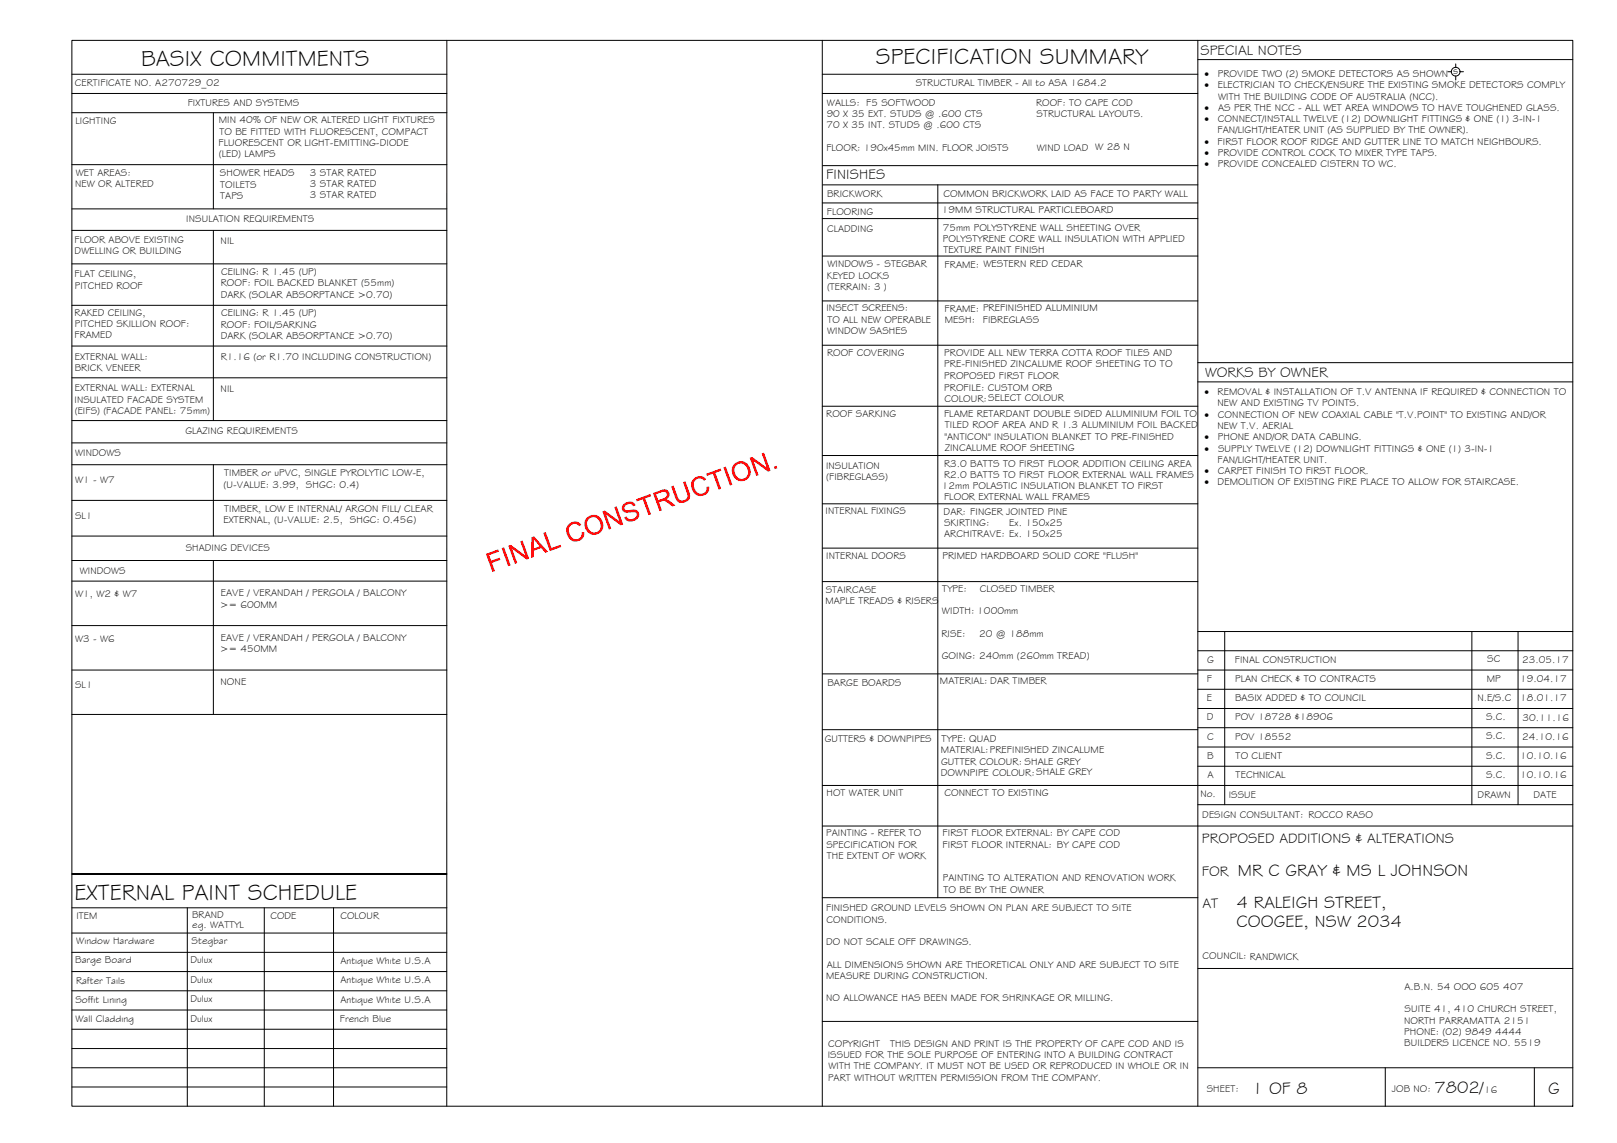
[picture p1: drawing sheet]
<svg xmlns="http://www.w3.org/2000/svg" width="420mm" height="297mm" viewBox="0 0 420 297" stroke-linecap="round" stroke-linejoin="round" font-family="sans-serif">
<defs><g id="words">
<g font-size="5.9">
<text x="36.7" y="17.2">BASIX COMMITMENTS</text>
<text x="227.6" y="16.8">SPECIFICATION SUMMARY</text>
<text x="19.4" y="233.8">EXTERNAL PAINT SCHEDULE</text>
</g>
<g font-size="4.5">
<text x="321.7" y="227.6">MR C GRAY &amp; MS L JOHNSON</text>
<text x="321.4" y="235.9">4 RALEIGH STREET,</text>
<text x="321.3" y="240.9">COOGEE, NSW 2034</text>
<text x="325.3" y="284.2">1 OF 8</text>
<text x="372.7" y="284.1">7802/</text>
<text x="402.3" y="284.2">G</text>
</g>
<g font-size="3.7">
<text x="311.9" y="14.3">SPECIAL NOTES</text>
<text x="214.7" y="46.6">FINISHES</text>
<text x="313.1" y="98.1">WORKS BY OWNER</text>
<text x="312.3" y="219.2">PROPOSED ADDITIONS &amp; ALTERATIONS</text>
<text x="312.3" y="227.5">FOR</text>
<text x="312.4" y="235.9">AT</text>
</g>
<g font-size="2.6">
<text x="19.5" y="22.5">CERTIFICATE NO. A270729_02</text>
<text x="237.9" y="22.4">STRUCTURAL TIMBER - All to ASA 1684.2</text>
<text x="313" y="20">·</text>
<text x="313" y="22.9">·</text>
<text x="316.4" y="22.9">ELECTRICIAN TO CHECK/ENSURE THE EXISTING SMOKE DETECTORS COMPLY</text>
<text x="316.4" y="20">PROVIDE TWO (2) SMOKE DETECTORS AS SHOWN</text>
<text x="377.6" y="19.2">s</text>
<text x="48.8" y="27.5">FIXTURES AND SYSTEMS</text>
<text x="214.9" y="27.4">WALLS: F5 SOFTWOOD</text>
<text x="269.2" y="27.4">ROOF: TO CAPE COD</text>
<text x="313" y="28.8">·</text>
<text x="316.5" y="28.8">AS PER THE NCC - ALL WET AREA WINDOWS TO HAVE TOUGHENED GLASS.</text>
<text x="316.5" y="25.9">WITH THE BUILDING CODE OF AUSTRALIA (NCC).</text>
<text x="19.6" y="32.2">LIGHTING</text>
<text x="56.8" y="32">MIN 40% OF NEW OR ALTERED LIGHT FIXTURES</text>
<text x="57" y="35">TO BE FITTED WITH FLUORESCENT, COMPACT</text>
<text x="214.8" y="33.3">70 X 35 INT. STUDS @ .600 CTS</text>
<text x="214.8" y="30.4">90 X 35 EXT. STUDS @ .600 CTS</text>
<text x="269.4" y="30.4">STRUCTURAL LAYOUTS.</text>
<text x="313" y="31.7">·</text>
<text x="316.4" y="34.7">FAN/LIGHT/HEATER UNIT (AS SUPPLIED BY THE OWNER).</text>
<text x="316.5" y="31.7">CONNECT/INSTALL TWELVE (12) DOWNLIGHT FITTINGS &amp; ONE (1) 3-IN-1</text>
<text x="56.8" y="37.9">FLUORESCENT OR LIGHT-EMITTING-DIODE</text>
<text x="56.9" y="40.8">(LED) LAMPS</text>
<text x="214.7" y="39.2">FLOOR: 190x45mm MIN. FLOOR JOISTS</text>
<text x="269.4" y="39.1">WIND LOAD W 28 N</text>
<text x="313" y="37.6">·</text>
<text x="313" y="40.5">·</text>
<text x="316.4" y="37.6">FIRST FLOOR ROOF RIDGE AND GUTTER LINE TO MATCH NEIGHBOURS.</text>
<text x="316.4" y="40.5">PROVIDE CONTROL COCK TO MIXER TYPE TAPS.</text>
<text x="19.7" y="45.8">WET AREAS:</text>
<text x="57.2" y="45.8">SHOWER HEADS</text>
<text x="80.5" y="45.6">3 STAR RATED</text>
<text x="313" y="43.5">·</text>
<text x="316.4" y="43.5">PROVIDE CONCEALED CISTERN TO WC.</text>
<text x="19.5" y="48.7">NEW OR ALTERED</text>
<text x="57.2" y="48.7">TOILETS</text>
<text x="57.2" y="51.7">TAPS</text>
<text x="80.5" y="48.6">3 STAR RATED</text>
<text x="80.5" y="51.5">3 STAR RATED</text>
<text x="214.9" y="51.2">BRICKWORK</text>
<text x="245.2" y="51.2">COMMON BRICKWORK LAID AS FACE TO PARTY WALL</text>
<text x="48.4" y="57.8">INSULATION REQUIREMENTS</text>
<text x="214.8" y="56">FLOORING</text>
<text x="244.8" y="55.4">19MM STRUCTURAL PARTICLEBOARD</text>
<text x="245" y="59.9">75mm POLYSTYRENE WALL SHEETING OVER</text>
<text x="19.4" y="63.2">FLOOR ABOVE EXISTING</text>
<text x="57.3" y="63.4">NIL</text>
<text x="214.9" y="60.3">CLADDING</text>
<text x="245" y="62.9">POLYSTYRENE CORE WALL INSULATION WITH APPLIED</text>
<text x="245.2" y="65.8">TEXTURE PAINT FINISH</text>
<text x="19.4" y="66.1">DWELLING OR BUILDING</text>
<text x="57.4" y="71.5">CEILING: R 1.45 (UP)</text>
<text x="215" y="69.5">WINDOWS - STEGBAR</text>
<text x="245.5" y="69.5">FRAME: WESTERN RED CEDAR</text>
<text x="19.4" y="72.1">FLAT CEILING,</text>
<text x="19.4" y="75">PITCHED ROOF</text>
<text x="57.3" y="74.4">ROOF: FOIL BACKED BLANKET (55mm)</text>
<text x="57.3" y="77.3">DARK (SOLAR ABSORPTANCE &gt;0.70)</text>
<text x="214.8" y="72.4">KEYED LOCKS</text>
<text x="214.9" y="75.4">(TERRAIN: 3 )</text>
<text x="19.4" y="82">RAKED CEILING,</text>
<text x="57.4" y="82.2">CEILING: R 1.45 (UP)</text>
<text x="214.7" y="80.9">INSECT SCREENS:</text>
<text x="215" y="83.8">TO ALL NEW OPERABLE</text>
<text x="245.5" y="81">FRAME: PREFINISHED ALUMINIUM</text>
<text x="245.5" y="84">MESH:</text>
<text x="255.4" y="83.9">FIBREGLASS</text>
<text x="19.4" y="87.9">FRAMED</text>
<text x="19.4" y="85">PITCHED SKILLION ROOF:</text>
<text x="57.3" y="85.2">ROOF: FOIL/SARKING</text>
<text x="57.3" y="88.1">DARK (SOLAR ABSORPTANCE &gt;0.70)</text>
<text x="214.9" y="86.8">WINDOW SASHES</text>
<text x="19.4" y="93.4">EXTERNAL WALL:</text>
<text x="57.3" y="93.7">R1.16 (or R1.70 INCLUDING CONSTRUCTION)</text>
<text x="214.9" y="92.5">ROOF COVERING</text>
<text x="245.3" y="92.6">PROVIDE ALL NEW TERRA COTTA ROOF TILES AND</text>
<text x="245.3" y="95.5">PRE-FINISHED ZINCALUME ROOF SHEETING TO TO</text>
<text x="19.4" y="101.7">EXTERNAL WALL: EXTERNAL</text>
<text x="19.4" y="96.4">BRICK VENEER</text>
<text x="57.3" y="101.9">NIL</text>
<text x="245.3" y="98.4">PROPOSED FIRST FLOOR</text>
<text x="245.3" y="101.6">PROFILE: CUSTOM ORB</text>
<text x="19.4" y="104.6">INSULATED FACADE SYSTEM</text>
<text x="19.4" y="107.6">(EIFS) (FACADE PANEL: 75mm)</text>
<text x="245.4" y="104.6">COLOUR:SELECT COLOUR</text>
<text x="313" y="102.7">·</text>
<text x="316.4" y="102.7">REMOVAL &amp; INSTALLATION OF T.V ANTENNA IF REQUIRED &amp; CONNECTION TO</text>
<text x="316.4" y="105.6">NEW AND EXISTING TV POINTS.</text>
<text x="48.2" y="112.7">GLAZING REQUIREMENTS</text>
<text x="214.7" y="108.3">ROOF SARKING</text>
<text x="245.3" y="108.4">FLAME RETARDANT DOUBLE SIDED ALUMINIUM FOIL TO</text>
<text x="245.5" y="111.4">TILED ROOF AREA AND R 1.3 ALUMINIUM FOIL BACKED</text>
<text x="313" y="108.6">·</text>
<text x="316.4" y="111.5">NEW T.V. AERIAL</text>
<text x="316.5" y="108.6">CONNECTION OF NEW COAXIAL CABLE &quot;T.V.POINT&quot; TO EXISTING AND/OR</text>
<text x="19.5" y="118.6">WINDOWS</text>
<text x="245.4" y="114.3">&quot;ANTICON&quot; INSULATION BLANKET TO PRE-FINISHED</text>
<text x="245.5" y="117.2">ZINCALUME ROOF SHEETING</text>
<text x="313" y="114.4">·</text>
<text x="313" y="117.4">·</text>
<text x="316.4" y="114.4">PHONE AND/OR DATA CABLING.</text>
<text x="316.5" y="117.4">SUPPLY TWELVE (12) DOWNLIGHT FITTINGS &amp; ONE (1) 3-IN-1</text>
<text x="19.5" y="125.5">W1 - W7</text>
<text x="58.3" y="123.8">TIMBER or uPVC, SINGLE PYROLYTIC LOW-E,</text>
<text x="214.6" y="121.9">INSULATION</text>
<text x="214.7" y="124.9">(FIBREGLASS)</text>
<text x="245.3" y="121.2">R3.0 BATTS TO FIRST FLOOR ADDITION CEILING AREA</text>
<text x="245.3" y="124.2">R2.0 BATTS TO FIRST FLOOR EXTERNAL WALL FRAMES</text>
<text x="313" y="123.2">·</text>
<text x="316.4" y="120.3">FAN/LIGHT/HEATER UNIT.</text>
<text x="316.5" y="123.2">CARPET FINISH TO FIRST FLOOR.</text>
<text x="58.1" y="126.7">(U-VALUE: 3.99, SHGC: 0.4)</text>
<text x="244.8" y="127.1">12mm POLASTIC INSULATION BLANKET TO FIRST</text>
<text x="245.3" y="130">FLOOR EXTERNAL WALL FRAMES</text>
<text x="313" y="126.2">·</text>
<text x="316.4" y="126.2">DEMOLITION OF EXISTING FIRE PLACE TO ALLOW FOR STAIRCASE.</text>
<text x="19.5" y="134.8">SL1</text>
<text x="58.1" y="136">EXTERNAL, (U-VALUE: 2.5, SHGC: 0.456)</text>
<text x="58.3" y="133">TIMBER, LOW E INTERNAL/ ARGON FILL/ CLEAR</text>
<text x="214.5" y="133.6">INTERNAL FIXINGS</text>
<text x="245.2" y="133.7">DAR: FINGER JOINTED PINE</text>
<text x="245.3" y="136.7">SKIRTING:</text>
<text x="262.3" y="136.7">Ex. 150x25</text>
<text x="48.3" y="143.2">SHADING DEVICES</text>
<text x="245.3" y="139.6">ARCHITRAVE: Ex. 150x25</text>
<text x="20.8" y="149.2">WINDOWS</text>
<text x="214.7" y="145.3">INTERNAL DOORS</text>
<text x="244.9" y="145.2">PRIMED HARDBOARD SOLID CORE &quot;FLUSH&quot;</text>
<text x="19.5" y="155.1">W1, W2 &amp; W7</text>
<text x="57.3" y="155">EAVE / VERANDAH / PERGOLA / BALCONY</text>
<text x="214.6" y="154.2">STAIRCASE</text>
<text x="244.8" y="153.7">TYPE:</text>
<text x="254.6" y="153.7">CLOSED TIMBER</text>
<text x="57.2" y="157.9">&gt;= 600MM</text>
<text x="214.5" y="157.1">MAPLE TREADS &amp; RISERS</text>
<text x="244.8" y="159.6">WIDTH: 1000mm</text>
<text x="19.5" y="166.8">W3 - W6</text>
<text x="57.3" y="166.5">EAVE / VERANDAH / PERGOLA / BALCONY</text>
<text x="244.6" y="165.4">RISE:</text>
<text x="254.5" y="165.5">20 @ 188mm</text>
<text x="57.2" y="169.5">&gt;= 450MM</text>
<text x="244.7" y="171.3">GOING: 240mm (260mm TREAD)</text>
<text x="313.7" y="172.2">G</text>
<text x="320.9" y="172.2">FINAL CONSTRUCTION</text>
<text x="386.4" y="172.1">SC</text>
<text x="395.5" y="172.3">23.05.17</text>
<text x="19.5" y="178.9">SL1</text>
<text x="57.3" y="178">NONE</text>
<text x="215" y="178.2">BARGE BOARDS</text>
<text x="244.2" y="177.8">MATERIAL: DAR TIMBER</text>
<text x="313.6" y="177.2">F</text>
<text x="320.9" y="177.2">PLAN CHECK &amp; TO CONTRACTS</text>
<text x="386.3" y="177.1">MP</text>
<text x="395" y="177.3">19.04.17</text>
<text x="313.6" y="182.2">E</text>
<text x="320.9" y="182.2">BASIX ADDED &amp; TO COUNCIL</text>
<text x="383.9" y="182.2">N.E/S.C</text>
<text x="395" y="182.3">18.01.17</text>
<text x="313.6" y="187.2">D</text>
<text x="320.9" y="187.2">POV 18728 &amp;18906</text>
<text x="386.1" y="187.1">S.C.</text>
<text x="395.6" y="187.3">30.11.16</text>
<text x="214.3" y="192.7">GUTTERS &amp; DOWNPIPES</text>
<text x="244.5" y="195.8">MATERIAL:PREFINISHED ZINCALUME</text>
<text x="244.7" y="192.9">TYPE: QUAD</text>
<text x="313.7" y="197.2">B</text>
<text x="313.7" y="192.2">C</text>
<text x="320.9" y="192.2">POV 18552</text>
<text x="321.1" y="197.2">TO CLIENT</text>
<text x="386.1" y="197.2">S.C.</text>
<text x="386.1" y="192.1">S.C.</text>
<text x="395" y="197.3">10.10.16</text>
<text x="395.5" y="192.3">24.10.16</text>
<text x="244.5" y="201.7">DOWNPIPE COLOUR:SHALE GREY</text>
<text x="244.5" y="198.7">GUTTER COLOUR: SHALE GREY</text>
<text x="313.7" y="202.2">A</text>
<text x="321.1" y="202.2">TECHNICAL</text>
<text x="386.1" y="202.2">S.C.</text>
<text x="395" y="202.3">10.10.16</text>
<text x="214.8" y="206.8">HOT WATER UNIT</text>
<text x="245.4" y="207">CONNECT TO EXISTING</text>
<text x="311.9" y="207.1">No.</text>
<text x="319.3" y="207.3">ISSUE</text>
<text x="383.9" y="207.5">DRAWN</text>
<text x="398.5" y="207.4">DATE</text>
<text x="312.4" y="212.6">DESIGN CONSULTANT: ROCCO RASO</text>
<text x="214.7" y="217.3">PAINTING - REFER TO</text>
<text x="214.7" y="220.3">SPECIFICATION FOR</text>
<text x="244.9" y="217.3">FIRST FLOOR EXTERNAL: BY CAPE COD</text>
<text x="244.9" y="220.3">FIRST FLOOR INTERNAL: BY CAPE COD</text>
<text x="214.8" y="223.2">THE EXTENT OF WORK</text>
<text x="245" y="229">PAINTING TO ALTERATION AND RENOVATION WORK</text>
<text x="245.1" y="232">TO BE BY THE OWNER</text>
<text x="19.8" y="238.9">ITEM</text>
<text x="49.9" y="238.6">BRAND</text>
<text x="70.3" y="238.9">CODE</text>
<text x="88.5" y="238.8">COLOUR</text>
<text x="214.7" y="236.8">FINISHED GROUND LEVELS SHOWN ON PLAN ARE SUBJECT TO SITE</text>
<text x="214.8" y="239.7">CONDITIONS.</text>
<text x="19.8" y="245.4">Window Hardware</text>
<text x="49.8" y="245.3">Stegbar</text>
<text x="50" y="241.1">eg. WATTYL</text>
<text x="214.7" y="245.6">DO NOT SCALE OFF DRAWINGS.</text>
<text x="19.5" y="250.4">Barge Board</text>
<text x="49.5" y="250.3">Dulux</text>
<text x="88.4" y="250.5">Antique White U.S.A</text>
<text x="214.8" y="251.5">ALL DIMENSIONS SHOWN ARE THEORETICAL ONLY AND ARE SUBJECT TO SITE</text>
<text x="312.5" y="249.3">COUNCIL: RANDWICK</text>
<text x="19.8" y="255.6">Rafter Tails</text>
<text x="49.5" y="255.5">Dulux</text>
<text x="88.4" y="255.5">Antique White U.S.A</text>
<text x="214.7" y="254.4">MEASURE DURING CONSTRUCTION.</text>
<text x="364.9" y="257.3">A.B.N. 54 OOO 605 407</text>
<text x="19.6" y="260.6">Soffit Lining</text>
<text x="49.5" y="260.5">Dulux</text>
<text x="88.4" y="260.5">Antique White U.S.A</text>
<text x="214.7" y="260.3">NO ALLOWANCE HAS BEEN MADE FOR SHRINKAGE OR MILLING.</text>
<text x="364.9" y="263.1">SUITE 41, 410 CHURCH STREET,</text>
<text x="19.6" y="265.5">Wall Cladding</text>
<text x="49.5" y="265.5">Dulux</text>
<text x="88.3" y="265.5">French Blue</text>
<text x="364.8" y="266">NORTH PARRAMATTA 2151</text>
<text x="364.9" y="269">PHONE: (02) 9849 4444</text>
<text x="215.1" y="274.9">ISSUED FOR THE SOLE PURPOSE OF ENTERING INTO A BUILDING CONTRACT</text>
<text x="215.2" y="272">COPYRIGHT</text>
<text x="231.3" y="272">THIS DESIGN AND PRINT IS THE PROPERTY OF CAPE COD AND IS</text>
<text x="364.9" y="271.9">BUILDERS LICENCE NO. 5519</text>
<text x="215.2" y="280.8">PART WITHOUT WRITTEN PERMISSION FROM THE COMPANY.</text>
<text x="215.3" y="277.9">WITH THE COMPANY. IT MUST NOT BE USED OR REPRODUCED IN WHOLE OR IN</text>
<text x="313.6" y="283.8">SHEET:</text>
<text x="361.7" y="283.9">JOB NO:</text>
<text x="385.6" y="284.1">16</text>
</g>
</g></defs>
<!-- layer: BORDER -->
<g fill="none" stroke="#000" stroke-width=".26">
<path d="M18.7 10.5h390v277h-390zM116.1 10.5v277M213.7 19.3h97.5M213.7 10.5v277M311.2 15.5h97.5M311.2 10.5v277M213.7 24.3h97.5M213.7 56.8h97.5M213.7 52.7h97.5M213.8 48h97.4M213.8 43h97.4M243.7 48v185.3"/>
<path d="M213.7 78.2h97.5M213.7 66.5h97.5M213.7 89.7h97.5M311.2 94.2h97.5M311.2 99.2h97.5M213.7 105.6h97.5M213.7 118.4h97.5M213.7 130.9h97.5M213.7 142.4h97.5M213.7 151.1h97.5M213.7 175.1h97.5M311.2 179.1h97.5"/>
<path d="M311.2 174.1h97.5M311.2 169.1h97.5M311.2 164.1h97.5M318.2 164.1v45M382.4 164.1v45M394.4 164.1v45M213.7 189.6h97.5M311.2 199.1h97.5M311.2 194.1h97.5M311.2 189.1h97.5M311.2 184.1h97.5M213.7 204.1h195"/>
<path d="M213.7 214.7h195M311.2 209.1h97.5M18.7 235.9h97.4M48.7 235.9v51.6M68.7 235.9v51.6M86.7 235.9v51.6M116.1 227.1h-97.4h97.4M213.7 233.3h97.5M18.7 242.5h97.4M18.7 247.5h97.4M18.7 252.5h97.4M18.7 257.5h97.4"/>
<path d="M311.2 251.7h97.5M18.7 277.5h97.4M18.7 262.5h97.4M18.7 267.5h97.4M18.7 272.5h97.4M213.7 265.4h97.5M311.2 277.5h97.5M359.9 277.5v10M398.7 277.5v10M18.7 282.5h97.4"/>
</g>
<!-- layer: BASIX -->
<g fill="none" stroke="#000" stroke-width=".26">
<path d="M18.7 19.3h97.4M18.7 24.3h97.4M18.7 29.3h97.4M55.4 29.3v25M18.7 42.8h97.4M18.7 54.3h97.4M18.7 59.9h97.4M55.4 59.9v49.4M18.7 68.6h97.4M18.7 79.3h97.4M18.7 89.9h97.4M18.7 98.2h97.4"/>
<path d="M18.7 115.1h97.4M18.7 109.3h97.4M18.7 130h97.4M18.7 120.8h97.4M18.7 139.3h97.4M55.4 120.8v18.5M18.7 145.7h97.4M18.7 151h97.4M55.4 145.7v40M18.7 162.6h97.4M18.7 174.1h97.4M18.7 185.7h97.4"/>
</g>
<!-- layer: SERVICES -->
<g fill="none" stroke="#000" stroke-width=".26">
<path d="M376.2 18.6h.9M378.3 16.6v.9M378.3 19.8v1M379.4 18.6h.9"/>
<circle cx="378.2" cy="18.6" r="1.13"/>
</g>
<!-- layer: Stamp - Final Construction -->
<g fill="#f00">
<path d="M126.3 143.9l3.1-1.1 .2 .6-2.5 .9 .5 1.4 2.2-.8 .2 .6-2.2 .8 .8 2.1-.6 .2z"/>
<path d="M130.4 142.4l.6-.2 1.7 4.7-.7 .2z"/>
<path d="M132.1 141.8l.6-.2 3.8 2.8-1.3-3.7 .6-.2 1.7 4.7-.7 .2-3.8-2.8 1.4 3.7-.6 .2z"/>
<path d="M141.2 138.5l.6-.2 1.5 4.1 2.3-.8 .2 .5-2.9 1.1z"/>
<path d="M147.8 136.3l.8-.6 1-.2 .9 .3 .5 .5-.5 .5-.8-.6-1 .1-.8 .7-.1 .9 .5 1.5 .5 .5 .6 .2 1.2-.3 .4-.5 .1-1h.7v.8l-.5 .9-.6 .4-1 .3-.9-.1-.7-.5-.7-.9-.3-1.1 .2-1.1z"/>
<path d="M156.5 132.9l.6-.2 3.9 2.8-1.4-3.7 .6-.2 1.7 4.7-.6 .2-3.8-2.8 1.3 3.7-.6 .2z"/>
<path d="M162.1 131l1-.5 .9-.1 .7 .3 .4 .6-.6 .3-.4-.5-.6-.1-1.1 .5a.74 .74 0 0 0 .1 1 .74 .74 0 0 0 .9 0h1.6l.8 .4 .3 1-.6 1-1.6 .6-.8-.1-.5-.3-.4-.6 .6-.3 .5 .6 1 .1 1-.6 .2-.6-.2-.4-.4-.2-2 .1-.9-.3-.3-.4-.1-.7z"/>
<path d="M165.3 129.7l3.7-1.3 .2 .5-1.6 .6 1.5 4.2-.6 .2-1.5-4.2-1.5 .6z"/>
<path d="M174.4 126.4l.6-.2 1.4 3.5 .6 .4 .7-.1 .6-.3 .4-.6-.2-.8-1-3 .6-.2 1.2 3.4v.9l-.4 .6-1.4 .7h-.7l-.6-.3-.7-.9z"/>
<path d="M180.1 124.6l.7-.6 .9-.3 1 .2 .5 .4 .3 .3-.6 .3-.8-.6-1.1 .3-.7 .7v.9l.6 1.5 1 .6 1.1-.3 .5-.5 .1-1h.7l-.1 .8-.5 1-.7 .4-.8 .2-.9-.1-.8-.5-.6-.8-.3-1.1v-1z"/>
<path d="M183.5 123.1l3.7-1.3 .2 .5-1.5 .6 1.5 4.1-.7 .2-1.5-4.1-1.5 .6z"/>
<path d="M188 121.5l.6-.2 1.7 4.7-.6 .2z"/>
<path d="M194.8 119l.6-.2 3.8 2.8-1.3-3.7 .6-.3 1.7 4.7-.6 .3-3.8-2.8 1.3 3.7-.6 .2z"/>
<path d="M201.1 121.3l.6-.3 .3 .7-.7 .2z"/>
<path d="M138.1 139.6l.7-.2 3.6 4-.7 .3-1.1-1.3-1.9 .7v1.7l-.7 .2zM138.6 140l.1 2.6 1.6-.6z"/>
<path d="M152.5 134.5l.9-.5 1.2-.2 .7 .2 .7 .6 .5 .9 .3 1.1-.2 1-.6 .7-.8 .5-.9 .2-.9-.2-.9-.7-.5-.9-.1-.9v-.7zM153.1 134.8l-.6 1 .1 .7 .4 1.1 1 .8 1.3-.3 .6-.5 .2-.6-.1-1-.4-.9-.5-.5-.6-.2h-.7z"/>
<path d="M169.7 128.1l2.7-.9 .8 .1 .6 .6 .2 .7-.3 .7-.7 .5 .9 .3 1.6 1.2-.8 .3-1.9-1.4-.9 .1-.7 .2 .8 2.1-.6 .2zM170.5 128.4l.5 1.6 1.8-.7 .5-.6-.1-.6-.6-.3z"/>
<path d="M190.7 120.7l.8-.6 1-.2 .9 .1 .7 .4 .7 1.2 .2 .8v.9l-.6 1-.6 .5-1 .2-1.1-.1-.6-.4-.6-.9-.4-1.2 .1-.7zM191.4 120.9l-.5 .6-.1 .5 .4 1.6 .6 .6 .7 .3 1.2-.4 .4-.4 .3-.7-.2-1.1-.4-.7-.4-.5-.7-.2z"/>
</g>
<use href="#words"/>
</svg>
